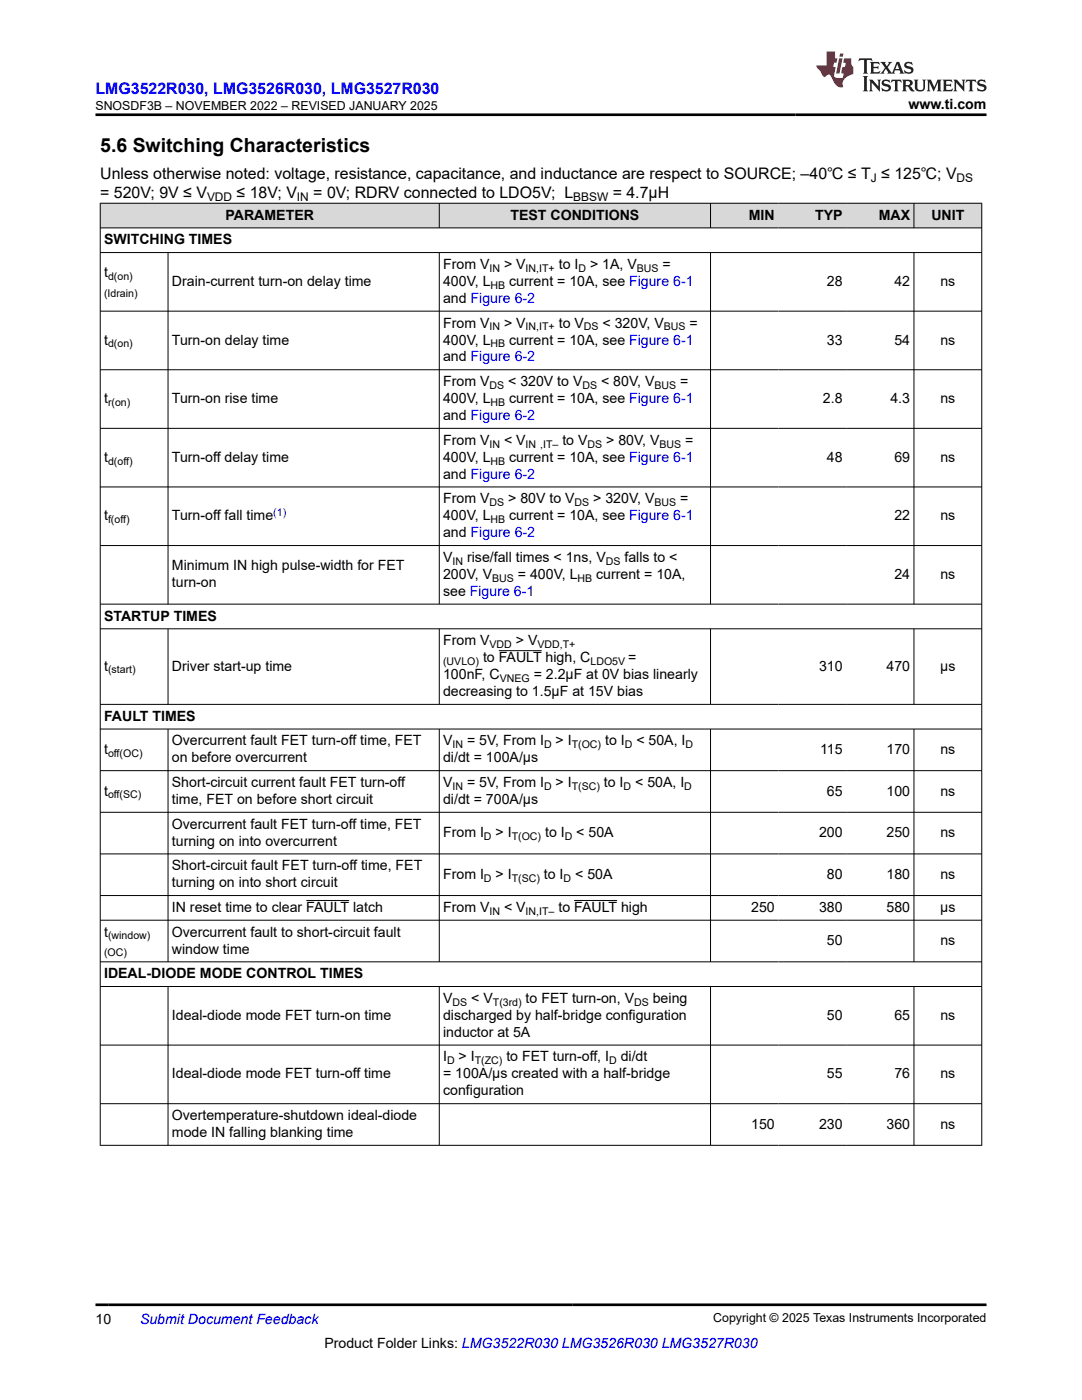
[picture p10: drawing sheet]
<svg xmlns="http://www.w3.org/2000/svg" width="216mm" height="279mm" viewBox="0 0 216 279" stroke-linecap="round" stroke-linejoin="round" font-family="sans-serif">
<defs><g id="words">
<text font-size="3.9" x="20" y="30.3">5.6 Switching Characteristics</text>
<text font-size="3.2" fill="#00f" x="19.1" y="18.7">LMG3522R030, LMG3526R030, LMG3527R030</text>
<g font-size="3.2">
<text x="20" y="35.7">Unless otherwise noted: voltage, resistance, capacitance, and inductance are respect to SOURCE; –40℃ ≤ T ≤ 125℃; V</text>
<text x="20" y="39.5">= 520V; 9V ≤ V</text>
<text x="47.2" y="39.5">≤ 18V; V</text>
<text x="62.5" y="39.5">= 0V; RDRV connected to LDO5V; L</text>
<text x="122.3" y="39.5">= 4.7µH</text>
</g>
<g font-size="2.8">
<text x="181.3" y="21.8">www.ti.com</text>
<text x="45" y="43.8">PARAMETER</text>
<text x="101.9" y="43.8">TEST CONDITIONS</text>
<text x="149.4" y="43.8">MIN</text>
<text x="162.6" y="43.8">TYP</text>
<text x="175.3" y="43.8">MAX</text>
<text x="185.8" y="43.8">UNIT</text>
<text x="20.8" y="48.8">SWITCHING TIMES</text>
<text x="88.4" y="53.7">From V</text>
<text x="100.6" y="53.7">&gt; V</text>
<text x="111.5" y="53.7">to I</text>
<text x="117.7" y="53.7">&gt; 1A, V</text>
<text x="132.2" y="53.7">=</text>
<text x="20.8" y="55.4">t</text>
<text x="34.3" y="57.1">Drain-current turn-on delay time</text>
<text x="88.4" y="57.1">400V, L</text>
<text x="101.6" y="57.1">current = 10A, see Figure 6-1</text>
<text x="165" y="57.1">28</text>
<text x="178.5" y="57.1">42</text>
<text x="187.6" y="57.1">ns</text>
<text x="88.4" y="60.5">and Figure 6-2</text>
<text x="88.4" y="65.4">From V</text>
<text x="100.6" y="65.4">&gt; V</text>
<text x="111.5" y="65.4">to V</text>
<text x="120.2" y="65.4">&lt; 320V, V</text>
<text x="137.6" y="65.4">=</text>
<text x="20.8" y="68.8">t</text>
<text x="34.3" y="68.8">Turn-on delay time</text>
<text x="88.4" y="68.8">400V, L</text>
<text x="101.6" y="68.8">current = 10A, see Figure 6-1</text>
<text x="165" y="68.8">33</text>
<text x="178.5" y="68.8">54</text>
<text x="187.6" y="68.8">ns</text>
<text x="88.4" y="77.1">From V</text>
<text x="88.4" y="72.1">and Figure 6-2</text>
<text x="101.4" y="77.1">&lt; 320V to V</text>
<text x="119.9" y="77.1">&lt; 80V, V</text>
<text x="135.7" y="77.1">=</text>
<text x="20.8" y="80.5">t</text>
<text x="34.3" y="80.5">Turn-on rise time</text>
<text x="88.4" y="80.5">400V, L</text>
<text x="88.4" y="83.8">and Figure 6-2</text>
<text x="101.6" y="80.5">current = 10A, see Figure 6-1</text>
<text x="164.2" y="80.5">2.8</text>
<text x="177.7" y="80.5">4.3</text>
<text x="187.6" y="80.5">ns</text>
<text x="88.4" y="88.8">From V</text>
<text x="100.6" y="88.8">&lt; V</text>
<text x="112.2" y="88.8">to V</text>
<text x="121" y="88.8">&gt; 80V, V</text>
<text x="136.7" y="88.8">=</text>
<text x="20.8" y="92.1">t</text>
<text x="34.3" y="92.1">Turn-off delay time</text>
<text x="88.4" y="92.1">400V, L</text>
<text x="88.4" y="95.5">and Figure 6-2</text>
<text x="101.6" y="92.1">current = 10A, see Figure 6-1</text>
<text x="165" y="92.1">48</text>
<text x="178.5" y="92.1">69</text>
<text x="187.6" y="92.1">ns</text>
<text x="88.4" y="100.5">From V</text>
<text x="101.4" y="100.5">&gt; 80V to V</text>
<text x="118.4" y="100.5">&gt; 320V, V</text>
<text x="135.7" y="100.5">=</text>
<text x="20.8" y="103.8">t</text>
<text x="34.3" y="103.8">Turn-off fall time</text>
<text x="88.4" y="103.8">400V, L</text>
<text x="88.4" y="107.2">and Figure 6-2</text>
<text x="101.6" y="103.8">current = 10A, see Figure 6-1</text>
<text x="178.5" y="103.8">22</text>
<text x="187.6" y="103.8">ns</text>
<text x="34.3" y="113.8">Minimum IN high pulse-width for FET</text>
<text x="88.4" y="112.1">V</text>
<text x="93.2" y="112.1">rise/fall times &lt; 1ns, V</text>
<text x="124.6" y="112.1">falls to &lt;</text>
<text x="34.3" y="117.2">turn-on</text>
<text x="88.4" y="115.5">200V, V</text>
<text x="88.4" y="118.9">see Figure 6-1</text>
<text x="103.3" y="115.5">= 400V, L</text>
<text x="119" y="115.5">current = 10A,</text>
<text x="178.5" y="115.5">24</text>
<text x="187.6" y="115.5">ns</text>
<text x="20.8" y="123.8">STARTUP TIMES</text>
<text x="88.4" y="128.8">From V</text>
<text x="102.9" y="128.8">&gt; V</text>
<text x="20.8" y="133.8">t</text>
<text x="34.3" y="133.8">Driver start-up time</text>
<text x="88.4" y="135.5">100nF, C</text>
<text x="96.4" y="132.2">to FAULT high, C</text>
<text x="106.5" y="135.5">= 2.2µF at 0V bias linearly</text>
<text x="125.3" y="132.2">=</text>
<text x="163.4" y="133.8">310</text>
<text x="176.9" y="133.8">470</text>
<text x="187.6" y="133.8">µs</text>
<text x="20.8" y="143.8">FAULT TIMES</text>
<text x="88.4" y="138.9">decreasing to 1.5µF at 15V bias</text>
<text x="34.3" y="148.8">Overcurrent fault FET turn-off time, FET</text>
<text x="88.4" y="148.8">V</text>
<text x="93.2" y="148.8">= 5V, From I</text>
<text x="110.9" y="148.8">&gt; I</text>
<text x="120.7" y="148.8">to I</text>
<text x="127" y="148.8">&lt; 50A, I</text>
<text x="20.8" y="150.5">t</text>
<text x="34.3" y="152.2">on before overcurrent</text>
<text x="88.4" y="152.2">di/dt = 100A/µs</text>
<text x="163.6" y="150.5">115</text>
<text x="176.9" y="150.5">170</text>
<text x="187.6" y="150.5">ns</text>
<text x="20.8" y="158.8">t</text>
<text x="34.3" y="157.1">Short-circuit current fault FET turn-off</text>
<text x="34.3" y="160.5">time, FET on before short circuit</text>
<text x="88.4" y="157.1">V</text>
<text x="88.4" y="160.5">di/dt = 700A/µs</text>
<text x="93.2" y="157.1">= 5V, From I</text>
<text x="110.9" y="157.1">&gt; I</text>
<text x="120.5" y="157.1">to I</text>
<text x="126.7" y="157.1">&lt; 50A, I</text>
<text x="165" y="158.8">65</text>
<text x="176.9" y="158.8">100</text>
<text x="187.6" y="158.8">ns</text>
<text x="34.3" y="165.4">Overcurrent fault FET turn-off time, FET</text>
<text x="88.4" y="167.1">From I</text>
<text x="98.9" y="167.1">&gt; I</text>
<text x="108.8" y="167.1">to I</text>
<text x="115" y="167.1">&lt; 50A</text>
<text x="163.4" y="167.1">200</text>
<text x="176.9" y="167.1">250</text>
<text x="187.6" y="167.1">ns</text>
<text x="34.3" y="168.8">turning on into overcurrent</text>
<text x="34.3" y="173.7">Short-circuit fault FET turn-off time, FET</text>
<text x="34.3" y="177.1">turning on into short circuit</text>
<text x="88.4" y="175.4">From I</text>
<text x="98.9" y="175.4">&gt; I</text>
<text x="108.5" y="175.4">to I</text>
<text x="114.8" y="175.4">&lt; 50A</text>
<text x="165" y="175.4">80</text>
<text x="176.9" y="175.4">180</text>
<text x="187.6" y="175.4">ns</text>
<text x="34.3" y="182">IN reset time to clear FAULT latch</text>
<text x="88.4" y="182">From V</text>
<text x="100.6" y="182">&lt; V</text>
<text x="111.4" y="182">to FAULT high</text>
<text x="149.9" y="182">250</text>
<text x="163.4" y="182">380</text>
<text x="176.9" y="182">580</text>
<text x="187.6" y="182">µs</text>
<text x="20.8" y="186.9">t</text>
<text x="34.3" y="186.9">Overcurrent fault to short-circuit fault</text>
<text x="34.3" y="190.3">window time</text>
<text x="165" y="188.6">50</text>
<text x="187.6" y="188.6">ns</text>
<text x="20.8" y="195.2">IDEAL-DIODE MODE CONTROL TIMES</text>
<text x="34.3" y="203.5">Ideal-diode mode FET turn-on time</text>
<text x="88.4" y="200.2">V</text>
<text x="88.4" y="203.5">discharged by half-bridge configuration</text>
<text x="94" y="200.2">&lt; V</text>
<text x="104.9" y="200.2">to FET turn-on, V</text>
<text x="130.3" y="200.2">being</text>
<text x="165" y="203.5">50</text>
<text x="178.5" y="203.5">65</text>
<text x="187.6" y="203.5">ns</text>
<text x="88.4" y="206.9">inductor at 5A</text>
<text x="34.3" y="215.2">Ideal-diode mode FET turn-off time</text>
<text x="88.4" y="211.8">I</text>
<text x="88.4" y="215.2">= 100A/µs created with a half-bridge</text>
<text x="91.5" y="211.8">&gt; I</text>
<text x="101" y="211.8">to FET turn-off, I</text>
<text x="123.8" y="211.8">di/dt</text>
<text x="165" y="215.2">55</text>
<text x="178.5" y="215.2">76</text>
<text x="187.6" y="215.2">ns</text>
<text x="88.4" y="218.6">configuration</text>
<text x="34.3" y="223.5">Overtemperature-shutdown ideal-diode</text>
<text x="34.3" y="226.9">mode IN falling blanking time</text>
<text x="149.9" y="225.2">150</text>
<text x="163.4" y="225.2">230</text>
<text x="176.9" y="225.2">360</text>
<text x="187.6" y="225.2">ns</text>
<text x="19.1" y="264.2">10</text>
<text x="64.7" y="269">Product Folder Links: LMG3522R030 LMG3526R030 LMG3527R030</text>
</g>
<text font-size="2.8" fill="#00f" x="27.9" y="264.2">Submit Document Feedback</text>
<g font-size="2.5">
<text x="19.1" y="21.9">SNOSDF3B – NOVEMBER 2022 – REVISED JANUARY 2025</text>
<text x="142.3" y="263.9">Copyright © 2025 Texas Instruments Incorporated</text>
</g>
<g font-size="2.4">
<text x="41.3" y="40.1">VDD</text>
<text x="59.3" y="40.1">IN</text>
<text x="114.4" y="40.1">BBSW</text>
<text x="173.8" y="36.3">J</text>
<text x="190.9" y="36.3">DS</text>
</g>
<g font-size="2.1">
<text x="20.8" y="59.3">(Idrain)</text>
<text x="21.6" y="55.9">d(on)</text>
<text x="97.7" y="54.2">IN</text>
<text x="97.9" y="57.6">HB</text>
<text x="104.9" y="54.2">IN,IT+</text>
<text x="115.4" y="54.2">D</text>
<text x="127.1" y="54.2">BUS</text>
<text x="97.7" y="65.9">IN</text>
<text x="104.9" y="65.9">IN,IT+</text>
<text x="116.5" y="65.9">DS</text>
<text x="132.5" y="65.9">BUS</text>
<text x="21.6" y="69.3">d(on)</text>
<text x="97.9" y="69.3">HB</text>
<text x="97.7" y="77.6">DS</text>
<text x="116.2" y="77.6">DS</text>
<text x="130.6" y="77.6">BUS</text>
<text x="21.6" y="81">r(on)</text>
<text x="97.9" y="81">HB</text>
<text x="97.7" y="89.3">IN</text>
<text x="104.9" y="89.3">IN ,IT–</text>
<text x="117.2" y="89.3">DS</text>
<text x="131.6" y="89.3">BUS</text>
<text x="21.6" y="92.7">d(off)</text>
<text x="97.9" y="92.7">HB</text>
<text x="97.7" y="101">DS</text>
<text x="114.7" y="101">DS</text>
<text x="130.6" y="101">BUS</text>
<text x="21.6" y="104.4">f(off)</text>
<text x="97.9" y="104.4">HB</text>
<text x="90.3" y="112.7">IN</text>
<text x="120.9" y="112.7">DS</text>
<text x="98.2" y="116.1">BUS</text>
<text x="115.2" y="116.1">HB</text>
<text x="97.7" y="129.3">VDD</text>
<text x="107.2" y="129.3">VDD,T+</text>
<text x="21.6" y="134.4">(start)</text>
<text x="88.4" y="132.7">(UVLO)</text>
<text x="99.7" y="136.1">VNEG</text>
<text x="117.8" y="132.7">LDO5V</text>
<text x="90.3" y="149.3">IN</text>
<text x="108.6" y="149.3">D</text>
<text x="114.1" y="149.3">T(OC)</text>
<text x="124.7" y="149.3">D</text>
<text x="136.8" y="149.3">D</text>
<text x="21.6" y="151">off(OC)</text>
<text x="21.6" y="159.3">off(SC)</text>
<text x="90.3" y="157.6">IN</text>
<text x="108.6" y="157.6">D</text>
<text x="114.1" y="157.6">T(SC)</text>
<text x="124.4" y="157.6">D</text>
<text x="136.5" y="157.6">D</text>
<text x="96.6" y="167.6">D</text>
<text x="102.1" y="167.6">T(OC)</text>
<text x="112.7" y="167.6">D</text>
<text x="96.6" y="175.9">D</text>
<text x="102.1" y="175.9">T(SC)</text>
<text x="112.5" y="175.9">D</text>
<text x="97.7" y="182.6">IN</text>
<text x="104.9" y="182.6">IN,IT–</text>
<text x="20.8" y="190.9">(OC)</text>
<text x="21.6" y="187.5">(window)</text>
<text x="90.3" y="200.7">DS</text>
<text x="98.3" y="200.7">T(3rd)</text>
<text x="126.5" y="200.7">DS</text>
<text x="89.2" y="212.4">D</text>
<text x="94.7" y="212.4">T(ZC)</text>
<text x="121.5" y="212.4">D</text>
</g>
<text font-size="2.1" fill="#00f" x="54.5" y="102.9">(1)</text>
</g></defs>
<g fill="#d8d8d8">
<path d="M20 40.6h175.9v4.9h-175.9z" fill-rule="evenodd"/>
<path d="M20.1 40.6h67.5v4.8h-67.5z" fill-rule="evenodd"/>
<path d="M87.7 40.6h54v4.8h-54z" fill-rule="evenodd"/>
<path d="M141.8 40.6h13.5v4.8h-13.5z" fill-rule="evenodd"/>
<path d="M155.3 40.6h13.5v4.8h-13.5z" fill-rule="evenodd"/>
<path d="M168.8 40.6h13.5v4.8h-13.5z" fill-rule="evenodd"/>
<path d="M182.4 40.6h13.4v4.8h-13.4z" fill-rule="evenodd"/>
</g>
<g fill="none" stroke="#000" stroke-width=".2">
<path d="M19.9 40.6h176.1M19.9 45.5h176.1M19.9 50.4h176.1M20 40.5v188.1M33.5 50.4v70.2M87.7 40.5v5M87.7 50.4v70.2M141.8 40.5v5M141.8 50.4v70.2M182.4 40.5v5M182.4 50.4v70.2M195.9 40.5v188.1"/>
<path d="M19.9 62.1h176.1M19.9 73.8h176.1M19.9 85.5h176.1M19.9 97.2h176.1M19.9 108.9h176.1M19.9 120.6h176.1M19.9 125.5h176.1M33.5 125.5v15.1M87.7 125.5v15.1M99.5 129.9h8.6M141.8 125.5v15.1M182.4 125.5v15.1"/>
<path d="M19.9 140.6h176.1M19.9 145.5h176.1M19.9 153.8h176.1M33.5 145.5v46.5M87.7 145.5v46.5M141.8 145.5v46.5M182.4 145.5v46.5M19.9 162.1h176.1M19.9 170.4h176.1M19.9 178.7h176.1M61.1 179.7h8.6M114.6 179.7h8.5"/>
<path d="M19.9 183.6h176.1M19.9 192h176.1M19.9 196.9h176.1M33.5 196.9v31.7M87.7 196.9v31.7M141.8 196.9v31.7M182.4 196.9v31.7M19.9 208.6h176.1M19.9 220.3h176.1M19.9 228.6h176.1"/>
</g>
<path d="M171.5 11.6l-.2 .6 .5-.2h.6v.1v2.2l-.2 .4h1l-.2-.4v-2.2v-.1h.5l.6 .2-.2-.6zM173.6 12.4l.2 .3v1.6l-.2 .4h1.9l.1-.6a1.08 1.08 0 0 1-1.3 .2v-.7h.6l.4 .2v-.7l-.4 .2h-.6v-.5l.2-.2a1 1 0 0 1 1 .3l-.1-.5zM175.7 12.4l.9 1.1-1 1.2h.9l-.2-.2 .5-.8 .4 .8-.2 .2h1.6l-.2-.2 .2-.5h.9l.1 .5-.1 .2h.9l-.2-.4-.8-1.9h-.5l-.9 2.1-.9-1.1 .9-1h-.8l.2 .2-.4 .6-.4-.6 .2-.2zM179 12.8l.4 1h-.7zM180.7 12.5a.65 .65 0 0 0-.2 .7 .65 .65 0 0 0 .6 .5l.6 .1 .1 .3a.79 .79 0 0 1-.7 .4 .79 .79 0 0 1-.7-.5l.1 .7 .2-.1a.93 .93 0 0 0 1.1 0 .93 .93 0 0 0 .4-.9 1.46 1.46 0 0 0-1.2-.6l-.1-.3a1.09 1.09 0 0 1 1.2 .2l-.2-.6-.1 .1-.5-.2zM172.2 15.2l.2 .4v2.2l-.2 .4h1l-.2-.4v-2.2l.2-.4zM173.4 15.9l.2 .4v1.5l-.2 .4h.8l-.3-.4 .1-1.3 1.6 1.8v-2l.2-.4h-.7l.1 .2 .1 1.1-1.2-1.3zM176.2 16a.65 .65 0 0 0-.2 .8 .65 .65 0 0 0 .6 .4l.6 .2 .1 .2a.79 .79 0 0 1-.7 .4 .79 .79 0 0 1-.7-.5l.1 .7 .2-.1a.93 .93 0 0 0 1.1 .1 .93 .93 0 0 0 .4-1 1.46 1.46 0 0 0-1.2-.5l-.1-.4a1.09 1.09 0 0 1 1.2 .2l-.1-.6-.2 .1-.5-.1zM177.9 15.9l-.1 .6a.63 .63 0 0 1 .8-.3v1.6l-.3 .4h1l-.2-.4v-1.6a.66 .66 0 0 1 .8 .3l-.1-.6zM180 15.9l.2 .4v1.5l-.2 .4h1l-.2-.2-.1-.7h.5l.1 .2a.79 .79 0 0 0 1.2 .6l-1-.9a.61 .61 0 0 0 .6-.6 .61 .61 0 0 0-.5-.7zM180.8 16.2h.1a.47 .47 0 0 1 .5 .1 .47 .47 0 0 1 .1 .5l-.1 .1-.7 .1zM182.3 15.9l.2 .2a2.27 2.27 0 0 0 .4 2 1.04 1.04 0 0 0 1.7-.7v-1.3l.2-.2h-.8l.2 .4v1.1a.6 .6 0 0 1-.6 .6 .6 .6 0 0 1-.6-.6v-1.1l.3-.4zM184.9 15.9l.2 .4v1.5l-.2 .4h.8l-.3-.4v-1.4l.9 1.9 .9-1.9v1.4l-.3 .4h1l-.2-.4v-1.5l.2-.4h-.8l-.7 1.5-.6-1.5zM188.1 15.9l.2 .4v1.5l-.2 .4h1.9l.1-.6a1.09 1.09 0 0 1-1.3 .2v-.7h.6l.4 .2v-.6l-.4 .2h-.6v-.6l.2-.1a1.01 1.01 0 0 1 1 .3l-.1-.6zM190.2 15.9l.3 .4v1.5l-.3 .4h.8l-.2-.4v-1.3l1.6 1.8v-2l.2-.4h-.7l.2 .2v1.1l-1.2-1.3zM192.8 15.9l-.1 .6a.63 .63 0 0 1 .8-.3v1.6l-.3 .4h1l-.2-.4v-1.6a.66 .66 0 0 1 .8 .3l-.1-.6zM195.2 16a.65 .65 0 0 0-.2 .8 .65 .65 0 0 0 .6 .4l.6 .2 .2 .2a.79 .79 0 0 1-.7 .4 .79 .79 0 0 1-.7-.5l.1 .7 .2-.1a.93 .93 0 0 0 1 .1 .93 .93 0 0 0 .5-1 1.46 1.46 0 0 0-1.3-.5v-.4a1.09 1.09 0 0 1 1.2 .2l-.2-.6-.2 .1-.5-.1z" fill="#231f20"/>
<path d="M164.9 10.3v2.7h-2l.1 .4 .8 1a.95 .95 0 0 0 1 .9 .59 .59 0 0 1 .5-.4 .59 .59 0 0 1 .5 .3l.4 .8a1.59 1.59 0 0 0 2.1 1.4 1.61 1.61 0 0 1 1-2.3l1-.3-.1-1.5a1.59 1.59 0 0 1-.3-1.7h-1.5l-.2 .9h.6l-.2 .9h-.5l-.2 .9v.3l.4 .1-.1 .9h-.7a.73 .73 0 0 1-1-.7l.3-1.5h-.5l.1-.9h.5l.2-.9h-.5v-1.3zM167.4 11.6l-.6 3.1h.7l.6-3.1zM167.6 10.7l-.1 .6h.7l.1-.6z" fill="#ed1c24"/>
<path d="M19.1 22.9h177.8M19.1 260.4h177.8" fill="none" stroke="#000" stroke-width=".53"/>
<use href="#words"/>
</svg>
